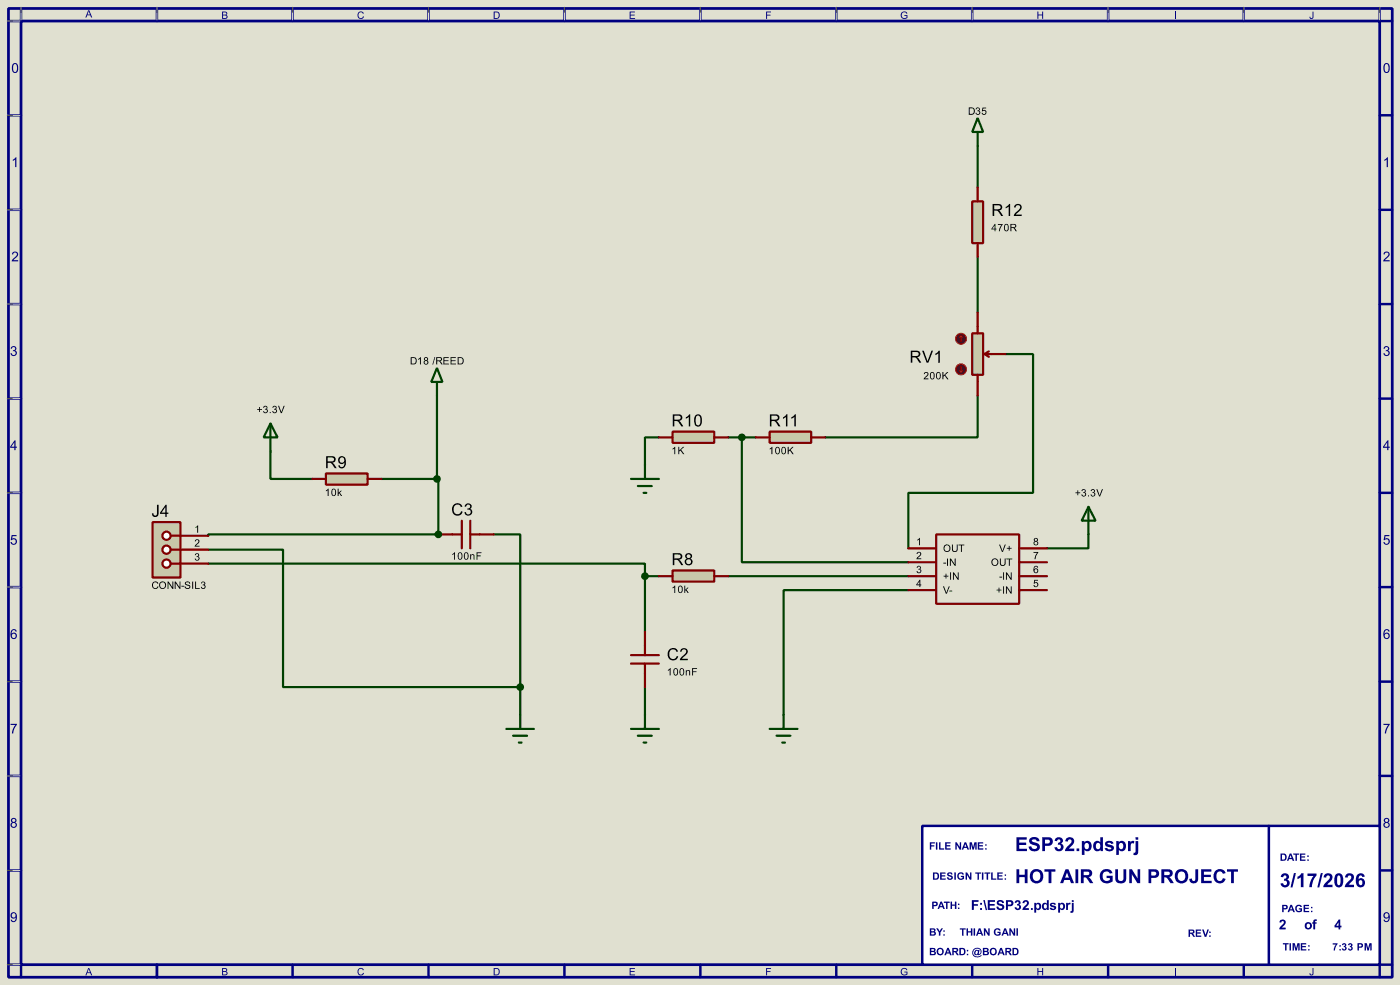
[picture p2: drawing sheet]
<svg xmlns="http://www.w3.org/2000/svg" width="256mm" height="180mm" viewBox="0 0 256 180" stroke-linecap="round" stroke-linejoin="round" font-family="sans-serif">
<path d="M0 0h256.5v180.3h-256.5z" fill="#e0e0d0"/>
<path d="M1.6 1.6h253.5v177.3h-253.5zM3.9 3.9h248.9v172.7h-248.9z" fill="none" stroke="#000080" stroke-width=".5"/>
<g fill="none" stroke="#000080" stroke-width=".45">
<path d="M3.9 1.6v2.3h-2.3M28.8 1.6v2.3M53.6 1.6v2.3M78.5 1.6v2.3M103.4 1.6v2.3M128.3 1.6v2.3M153.2 1.6v2.3M178.1 1.6v2.3M203 1.6v2.3M227.9 1.6v2.3M252.8 1.6v2.3h2.3M1.6 21.1h2.3"/>
<path d="M1.6 38.4h2.3M252.8 21.1h2.3M252.8 38.4h2.3M1.6 55.7h2.3M252.8 55.7h2.3M1.6 73h2.3M252.8 73h2.3M1.6 90.2h2.3M252.8 90.2h2.3M1.6 107.5h2.3M252.8 107.5h2.3M1.6 124.8h2.3"/>
<path d="M252.8 124.8h2.3M1.6 142h2.3M1.6 159.3h2.3M252.8 142h2.3M252.8 159.3h2.3M1.6 176.6h2.3v2.3M28.8 176.6v2.3M53.6 176.6v2.3M78.5 176.6v2.3M103.4 176.6v2.3M128.3 176.6v2.3M153.2 176.6v2.3"/>
<path d="M178.1 176.6v2.3M203 176.6v2.3M227.9 176.6v2.3M255.1 176.6h-2.3v2.3"/>
</g>
<g fill="#000080">
<path d="M16.2 1.9h.1l.6 1.3h-.2l-.2-.4h-.5l-.2 .4h-.2zM16.2 2l-.2 .7h.5z" fill-rule="evenodd"/>
<path d="M40.7 2.1h.5a.34 .34 0 0 1 .4 .2 .34 .34 0 0 1-.2 .4 .38 .38 0 0 1 .3 .5 .38 .38 0 0 1-.5 .3h-.5zM40.9 2.3v.4h.3a.22 .22 0 0 0 .3-.2 .22 .22 0 0 0-.4-.2zM40.9 2.8v.5l.6-.1a.25 .25 0 0 0-.1-.3 .25 .25 0 0 0-.2-.1z" fill-rule="evenodd"/>
<path d="M65.7 2.3l.6-.2 .3 .4h-.1a.47 .47 0 0 0-.7-.1 .47 .47 0 0 0-.1 .7 .4 .4 0 0 0 .4 .2 .4 .4 0 0 0 .4-.3h.2a.66 .66 0 0 1-1 .3 .66 .66 0 0 1 0-1z" fill-rule="evenodd"/>
<path d="M90.4 2.1h.5a.67 .67 0 0 1 .7 .7 .67 .67 0 0 1-.7 .7h-.5zM90.6 2.3v1a.55 .55 0 0 0 .8-.5 .55 .55 0 0 0-.8-.5z" fill-rule="evenodd"/>
<path d="M115.3 2.1h1v.2h-.8v.4h.8v.1h-.8v.5h.8v.2h-1z" fill-rule="evenodd"/>
<path d="M140.3 2.1h.9v.2h-.7v.4h.6v.1h-.6v.7h-.2z" fill-rule="evenodd"/>
<path d="M165.2 2.3a.62 .62 0 0 1 1 .2h-.1a.52 .52 0 0 0-.8-.1 .52 .52 0 0 0-.1 .7 .52 .52 0 0 0 .7 .2l.2-.1v-.3h-.4v-.1h.5v.5a.72 .72 0 0 1-1 0 .72 .72 0 0 1 0-1z" fill-rule="evenodd"/>
<path d="M190 2.1h.2v.6h.7v-.6h.2v1.4h-.2v-.7h-.7v.7h-.2z" fill-rule="evenodd"/>
<path d="M215.3 2.1h.2v1.4h-.2z" fill-rule="evenodd"/>
<path d="M240.4 2.1h.2v.9a.37 .37 0 0 1-.3 .5 .37 .37 0 0 1-.4-.4h.1l.1 .1a.2 .2 0 0 0 .2 .1 .2 .2 0 0 0 .1-.3z" fill-rule="evenodd"/>
</g>
<path d="M28.8 176.6v2.3" fill="none" stroke="#000080" stroke-width=".45"/>
<g fill="#000080">
<path d="M16.2 177.2h.1l.6 1.3h-.2l-.2-.4h-.5l-.2 .4h-.2zM16.2 177.3l-.2 .7h.5z" fill-rule="evenodd"/>
<path d="M40.7 177.2h.5a.34 .34 0 0 1 .4 .2 .34 .34 0 0 1-.2 .4 .38 .38 0 0 1 .3 .5 .38 .38 0 0 1-.5 .2h-.5zM40.9 177.3v.4h.3a.22 .22 0 0 0 .3-.2 .22 .22 0 0 0-.4-.2zM40.9 177.9v.4l.6-.1a.25 .25 0 0 0-.1-.3 .25 .25 0 0 0-.2 0z" fill-rule="evenodd"/>
<path d="M65.7 177.3l.6-.1 .3 .3-.1 .1a.47 .47 0 0 0-.7-.2 .47 .47 0 0 0-.1 .7 .4 .4 0 0 0 .4 .3 .4 .4 0 0 0 .4-.4l.2 .1a.66 .66 0 0 1-1 .3 .66 .66 0 0 1 0-1.1z" fill-rule="evenodd"/>
<path d="M90.4 177.2h.5a.67 .67 0 0 1 .7 .6 .67 .67 0 0 1-.7 .7h-.5zM90.6 177.3v1a.55 .55 0 0 0 .8-.5 .55 .55 0 0 0-.8-.5z" fill-rule="evenodd"/>
<path d="M115.3 177.2h1v.1h-.8v.4h.8v.2h-.8v.4h.8v.2h-1z" fill-rule="evenodd"/>
<path d="M140.3 177.2h.9v.1h-.7v.4h.6v.2h-.6v.6h-.2z" fill-rule="evenodd"/>
<path d="M165.2 177.3a.62 .62 0 0 1 1 .2l-.1 .1a.52 .52 0 0 0-.8-.2 .52 .52 0 0 0-.1 .8 .52 .52 0 0 0 .7 .1l.2-.1v-.2h-.4v-.2h.5v.5a.72 .72 0 0 1-1 .1 .72 .72 0 0 1 0-1.1z" fill-rule="evenodd"/>
<path d="M190 177.2h.2v.5h.7v-.5h.2v1.3h-.2v-.6h-.7v.6h-.2z" fill-rule="evenodd"/>
<path d="M215.3 177.2h.2v1.3h-.2z" fill-rule="evenodd"/>
<path d="M240.4 177.2h.2v.9a.37 .37 0 0 1-.3 .4 .37 .37 0 0 1-.4-.4h.1l.1 .1a.2 .2 0 0 0 .2 .2 .2 .2 0 0 0 .1-.3z" fill-rule="evenodd"/>
<path d="M2.4 11.6a.64 .64 0 0 1 .8 .1 .64 .64 0 0 1 .1 .8 .61 .61 0 0 1-.2 .8 .61 .61 0 0 1-.8-.3l-.1-.9zM2.5 11.8a1 1 0 0 0 .3 1.4 .93 .93 0 0 0 0-1.5z" fill-rule="evenodd"/>
<path d="M2.3 29.2l.7-.4v1.8h-.2v-1.4l-.5 .2z" fill-rule="evenodd"/>
<path d="M2.4 46.2a.59 .59 0 0 1 .9 .1 .59 .59 0 0 1-.4 .9l-.4 .4h.8v.2h-1.2l.2-.4a1.08 1.08 0 0 0 .7-1.1l-.4-.1-.2 .4h-.2z" fill-rule="evenodd"/>
<path d="M2.1 63.5a.48 .48 0 0 1 .8-.1 .48 .48 0 0 1-.1 .8 .56 .56 0 0 1 0 .9 .56 .56 0 0 1-.9-.4l.2-.1a.36 .36 0 0 0 .5 .4 .36 .36 0 0 0 .3-.5 .36 .36 0 0 0-.5-.2v-.2a.31 .31 0 0 0 .4-.3 .31 .31 0 0 0-.3-.3 .31 .31 0 0 0-.3 .3h-.3z" fill-rule="evenodd"/>
<path d="M2.7 80.6h.1v1.2h.3v.2h-.3v.4h-.2v-.4h-.7v-.2zM2.6 80.9l-.5 .9h.5z" fill-rule="evenodd"/>
<path d="M2.1 97.9h.9v.2h-.7l-.1 .5a.59 .59 0 0 1 .9 .3 .59 .59 0 0 1-.4 .8 .59 .59 0 0 1-.8-.5h.3a.39 .39 0 0 0 .5 .2 .39 .39 0 0 0 .1-.6 .39 .39 0 0 0-.6 0h-.2z" fill-rule="evenodd"/>
<path d="M2.1 115.3l.5-.2a.48 .48 0 0 1 .5 .5h-.3a.36 .36 0 0 0-.4-.3 .36 .36 0 0 0-.2 .5l-.1 .2a.57 .57 0 0 1 .9 .1 .57 .57 0 0 1-.2 .8 .57 .57 0 0 1-.8-.3l-.1-.8zM2.2 116.4a.39 .39 0 0 0 .7 0 .39 .39 0 0 0-.7 0z" fill-rule="evenodd"/>
<path d="M1.9 132.5h1.2l-.5 1-.2 .7h-.2l.1-.5 .5-1h-.9z" fill-rule="evenodd"/>
<path d="M2.1 149.8a.48 .48 0 0 1 .8 0 .48 .48 0 0 1-.1 .7 .53 .53 0 0 1 .1 .8 .53 .53 0 0 1-.8 0 .53 .53 0 0 1 .2-.8l-.3-.2zM2.2 150.1a.3 .3 0 0 0 .6 0 .3 .3 0 0 0-.6 0zM2.1 151a.4 .4 0 0 0 .8 0 .4 .4 0 0 0-.8 0z" fill-rule="evenodd"/>
<path d="M2.1 167.1a.64 .64 0 0 1 .8 0 .64 .64 0 0 1 .2 .7 .63 .63 0 0 1-.3 .9 .63 .63 0 0 1-.8-.4h.2a.4 .4 0 0 0 .5 .2 .4 .4 0 0 0 .2-.6 .56 .56 0 0 1-.9 0 .56 .56 0 0 1 .1-.8zM2.1 167.5a.4 .4 0 0 0 .8 0 .4 .4 0 0 0-.8 0z" fill-rule="evenodd"/>
<path d="M253.7 11.6a.64 .64 0 0 1 .7 .1 .64 .64 0 0 1 .2 .8 .61 .61 0 0 1-.3 .8 .61 .61 0 0 1-.8-.3v-.9zM253.8 11.8a1 1 0 0 0 .2 1.4 .93 .93 0 0 0 0-1.5z" fill-rule="evenodd"/>
<path d="M253.6 29.2l.7-.4v1.8h-.3v-1.4l-.4 .2z" fill-rule="evenodd"/>
<path d="M253.6 46.2a.59 .59 0 0 1 .9 .1 .59 .59 0 0 1-.3 .9l-.5 .4h.9v.2h-1.2l.2-.4a1.08 1.08 0 0 0 .7-1.1l-.4-.1-.2 .4h-.3z" fill-rule="evenodd"/>
<path d="M253.6 63.5a.48 .48 0 0 1 .8-.1 .48 .48 0 0 1-.1 .8 .56 .56 0 0 1 0 .9 .56 .56 0 0 1-.9-.4l.2-.1a.36 .36 0 0 0 .5 .4 .36 .36 0 0 0 .3-.5 .36 .36 0 0 0-.5-.2v-.2a.31 .31 0 0 0 .4-.3 .31 .31 0 0 0-.3-.3 .31 .31 0 0 0-.3 .3h-.3z" fill-rule="evenodd"/>
<path d="M254.2 80.6h.1v1.2h.3v.2h-.3v.4h-.2v-.4h-.7v-.2zM254.1 80.9l-.5 .9h.5z" fill-rule="evenodd"/>
<path d="M253.6 97.9h.9v.2h-.7l-.1 .5a.59 .59 0 0 1 .9 .3 .59 .59 0 0 1-.4 .8 .59 .59 0 0 1-.8-.5h.3a.39 .39 0 0 0 .5 .2 .39 .39 0 0 0 .1-.6 .39 .39 0 0 0-.6 0h-.2z" fill-rule="evenodd"/>
<path d="M253.6 115.3l.5-.2a.48 .48 0 0 1 .5 .5h-.3a.36 .36 0 0 0-.4-.3 .36 .36 0 0 0-.2 .5l-.1 .2a.57 .57 0 0 1 .9 .1 .57 .57 0 0 1-.2 .8 .57 .57 0 0 1-.8-.3l-.1-.8zM253.7 116.4a.39 .39 0 0 0 .7 0 .39 .39 0 0 0-.7 0z" fill-rule="evenodd"/>
<path d="M253.4 132.5h1.2l-.5 1-.2 .7h-.2l.1-.5 .5-1h-.9z" fill-rule="evenodd"/>
<path d="M253.6 149.8a.48 .48 0 0 1 .8 0 .48 .48 0 0 1-.1 .7 .53 .53 0 0 1 .1 .8 .53 .53 0 0 1-.8 0 .53 .53 0 0 1 .2-.8l-.3-.2zM253.7 150.1a.3 .3 0 0 0 .6 0 .3 .3 0 0 0-.6 0zM253.6 151a.4 .4 0 0 0 .8 0 .4 .4 0 0 0-.8 0z" fill-rule="evenodd"/>
<path d="M253.6 167.1a.64 .64 0 0 1 .8 0 .64 .64 0 0 1 .2 .7 .63 .63 0 0 1-.3 .9 .63 .63 0 0 1-.8-.4h.2a.4 .4 0 0 0 .5 .2 .4 .4 0 0 0 .2-.6 .56 .56 0 0 1-.9 0 .56 .56 0 0 1 .1-.8zM253.6 167.5a.4 .4 0 0 0 .8 0 .4 .4 0 0 0-.8 0z" fill-rule="evenodd"/>
</g>
<g fill="none" stroke="#e0e0d0" stroke-width=".18">
<path d="M1.3 3.9h2.3M3.9 1.3v2.3M28.8 1.3v2.3M53.6 1.3v2.3M78.5 1.3v2.3M103.4 1.3v2.3M128.3 1.3v2.3M153.2 1.3v2.3M178.1 1.3v2.3M203 1.3v2.3M227.9 1.3v2.3M252.8 1.3v2.3"/>
<path d="M1.3 21.1h2.3M1.3 38.4h2.3M1.3 55.7h2.3M1.3 73h2.3M1.3 90.2h2.3M1.3 107.5h2.3M1.3 124.8h2.3M1.3 142h2.3M1.3 159.3h2.3M1.3 176.6h2.3"/>
</g>
<g fill="#000">
<path d="M1.3 3.8l1.1 .1zM3.8 1.3l.1 1.1zM28.7 1.3l.1 1.1zM53.6 1.3v1.1zM78.5 1.3v1.1zM103.4 1.3v1.1zM128.3 1.3v1.1zM153.2 1.3v1.1zM178.1 1.3v1.1zM203 1.3v1.1zM227.8 1.3l.1 1.1zM252.7 1.3l.1 1.1z"/>
<path d="M1.3 21.1h1.1zM1.3 38.4h1.1zM1.3 55.6l1.1 .1zM1.3 72.9l1.1 .1zM1.3 90.2h1.1zM1.3 107.4l1.1 .1zM1.3 124.7l1.1 .1zM1.3 142h1.1zM1.3 159.3h1.1zM1.3 176.5l1.1 .1z"/>
</g>
<path d="M169 151.2h83.8v25.4h-83.8z" fill="#fff" stroke="#000080" stroke-width=".45"/>
<g fill="#000080">
<path d="M170.3 154.2h1v.2h-.7v.3h.6v.2h-.6v.6h-.3zM171.4 154.2h.3v1.3h-.3zM172 154.2h.3v1.1h.7v.2h-1zM173.1 154.2h1v.2h-.7v.3h.7v.2h-.7v.4h.8v.2h-1.1zM175 154.2h.3l.5 .8v-.8h.3v1.3h-.3l-.5-.9v.9h-.3zM176.7 154.2h.3l.5 1.3h-.3l-.1-.3h-.5l-.1 .3h-.3zM176.8 154.5l-.1 .5h.3zM177.6 154.2h.4l.3 .9 .2-.9h.4v1.3h-.2v-1.1l-.3 1.1h-.3l-.2-1.1v1.1h-.3zM179.1 154.2h1v.2h-.7v.3h.7v.2h-.7v.4h.7v.2h-1zM180.5 154.5h.2v.3h-.2zM180.5 155.2h.2v.3h-.2z" fill-rule="evenodd"/>
<path d="M170.3 169.9h.6a.36 .36 0 0 1 .4 .2 .36 .36 0 0 1-.1 .4 .41 .41 0 0 1 .2 .6 .41 .41 0 0 1-.6 .1h-.5zM170.6 170.1v.3h.3a.16 .16 0 0 0 .2-.1 .16 .16 0 0 0-.2-.2zM170.6 170.7v.3h.5a.18 .18 0 0 0 .1-.2 .18 .18 0 0 0-.2-.1zM171.5 169.9h.3l.3 .5 .3-.5h.4l-.5 .8v.5h-.3v-.5zM172.8 170.3h.3v.2h-.3zM172.8 171h.3v.2h-.3z" fill-rule="evenodd"/>
<path d="M234.6 156.2h.5a.67 .67 0 0 1 .6 .7 .67 .67 0 0 1-.6 .6h-.5zM234.9 156.4v.9a.46 .46 0 0 0 .5-.4 .46 .46 0 0 0-.5-.5zM236.3 156.2h.3l.5 1.3h-.3l-.1-.3h-.5l-.2 .3h-.2zM236.4 156.5l-.2 .5h.4zM236.9 156.2h1.1v.2h-.4v1.1h-.3v-1.1h-.4zM238.1 156.2h1v.2h-.7v.3h.7v.2h-.7v.4h.8v.2h-1.1zM239.5 156.6h.3v.2h-.3zM239.5 157.3h.3v.2h-.3z" fill-rule="evenodd"/>
<path d="M234.9 165.6h.4a.44 .44 0 0 1 .6 .4 .44 .44 0 0 1-.6 .4h-.1v.5h-.3zM235.2 165.8v.4a.29 .29 0 0 0 .3 0 .29 .29 0 0 0 .1-.2zM236.4 165.6h.3l.5 1.3h-.3l-.1-.3h-.5l-.1 .3h-.3zM236.5 165.9l-.1 .5h.3zM237.5 165.8l.3-.2h.4l.3 .4h-.3a.4 .4 0 0 0-.5-.1 .4 .4 0 0 0-.1 .6 .34 .34 0 0 0 .3 .2 .34 .34 0 0 0 .3-.3h-.3v-.2h.6v.6a.73 .73 0 0 1-1 0 .73 .73 0 0 1 0-1zM238.8 165.6h1v.2h-.7v.3h.7v.2h-.7v.4h.7v.2h-1zM240.2 166h.2v.2h-.2zM240.2 166.7h.2v.2h-.2z" fill-rule="evenodd"/>
<path d="M186.2 153.2h1.9v.5h-1.4v.5h1.3v.4h-1.3v.7h1.4v.5h-1.9zM188.8 153.4a1.03 1.03 0 0 1 1.6 .6h-.5a.41 .41 0 0 0-.4-.5 .41 .41 0 0 0-.4 .5l.1 .1a1.33 1.33 0 0 1 1.3 .9 1.05 1.05 0 0 1-1.1 .8 1.05 1.05 0 0 1-1-.9h.5a.5 .5 0 0 0 .5 .5 .5 .5 0 0 0 .5-.5v-.1a1.46 1.46 0 0 1-1.4-.9zM190.9 153.2h.8a.84 .84 0 0 1 1.2 .8 .84 .84 0 0 1-1.1 .8h-.4v1h-.5zM191.4 153.7v.7h.6a.36 .36 0 0 0 .3-.4 .36 .36 0 0 0-.4-.3zM193.5 153.4a.69 .69 0 0 1 1 0 .69 .69 0 0 1-.1 1 .78 .78 0 0 1 .2 1.2 .78 .78 0 0 1-1.2 0l-.2-.5 .4-.1a.39 .39 0 0 0 .5 .3 .39 .39 0 0 0 .2-.5 .39 .39 0 0 0-.5-.2v-.4a.32 .32 0 0 0 .5-.2 .32 .32 0 0 0-.3-.4 .32 .32 0 0 0-.4 .4l-.4-.1zM195.4 153.4a.84 .84 0 0 1 1.3 .1 .84 .84 0 0 1-.3 1.3l-.6 .5h1v.5h-1.7a2.71 2.71 0 0 1 1.1-1.5 .36 .36 0 0 0-.1-.7 .36 .36 0 0 0-.5 .4h-.5zM197.2 155.3h.5v.5h-.5zM198.2 153.9h.4v.3a.76 .76 0 0 1 1-.2 .76 .76 0 0 1 .4 .8 .76 .76 0 0 1-.4 .9 .76 .76 0 0 1-.9-.2v1h-.5zM198.8 154.4a.53 .53 0 0 0-.1 .7 .53 .53 0 0 0 .7 .2 .53 .53 0 0 0 .1-.7 .53 .53 0 0 0-.7-.2zM200.5 154.1l.5-.2 .6 .2v-.9h.5v2.6h-.5v-.3a.76 .76 0 0 1-.9 .2 .76 .76 0 0 1-.4-.9zM200.9 154.4a.53 .53 0 0 0-.1 .7 .53 .53 0 0 0 .6 .2 .53 .53 0 0 0 .2-.7 .53 .53 0 0 0-.7-.2zM202.6 154a.94 .94 0 0 1 1.4 .4l-.4 .1a.31 .31 0 0 0-.4-.3 .31 .31 0 0 0-.3 .3 1.28 1.28 0 0 1 1.2 .7 .92 .92 0 0 1-.9 .6 .92 .92 0 0 1-.8-.6h.4a.35 .35 0 0 0 .4 .3 .35 .35 0 0 0 .4-.3 1 1 0 0 1-1.2-.9zM204.5 153.9h.4v.3a.76 .76 0 0 1 1-.2 .76 .76 0 0 1 .4 .8 .76 .76 0 0 1-.4 .9 .76 .76 0 0 1-.9-.2v1h-.5zM205.1 154.4a.53 .53 0 0 0-.1 .7 .53 .53 0 0 0 .7 .2 .53 .53 0 0 0 .1-.7 .53 .53 0 0 0-.7-.2zM206.6 153.9h.5v.3l.3-.3 .4 .1-.1 .4a.39 .39 0 0 0-.5 0 .39 .39 0 0 0-.1 .5v.9h-.5zM208 153.2h.5v.5h-.5zM208 153.9h.5v1.8a.62 .62 0 0 1-.2 .7 .62 .62 0 0 1-.7 .1l.1-.5 .3-.1z" fill-rule="evenodd"/>
<path d="M234.9 160a.69 .69 0 0 1 1 0 .69 .69 0 0 1-.1 1 .78 .78 0 0 1 .3 1.2 .78 .78 0 0 1-1.3 0l-.2-.5 .5-.1a.39 .39 0 0 0 .5 .3 .39 .39 0 0 0 .2-.5 .39 .39 0 0 0-.6-.2l.1-.4a.32 .32 0 0 0 .4-.2 .32 .32 0 0 0-.3-.4 .32 .32 0 0 0-.3 .4l-.5-.1zM237 159.8h.4l-.6 2.6h-.4zM237.7 160.5l.4-.3 .3-.4h.4v2.6h-.5v-1.9l-.6 .4zM239.5 159.9h1.7v.3a3.4 3.4 0 0 0-.9 2.2h-.4a3.6 3.6 0 0 1 .7-2.1h-1.1zM242 159.8h.3l-.6 2.6h-.4zM242.7 160a.84 .84 0 0 1 1.3 .1 .84 .84 0 0 1-.3 1.3l-.6 .5h1v.5h-1.7a2.71 2.71 0 0 1 1.1-1.5 .36 .36 0 0 0-.1-.7 .36 .36 0 0 0-.5 .4h-.4zM244.7 160.1a.81 .81 0 0 1 .9-.2 .81 .81 0 0 1 .5 .9v.3a.92 .92 0 0 1-.2 1 .92 .92 0 0 1-1.1 .2 1.96 1.96 0 0 1-.1-2.2zM245.1 160.3l-.1 .3a1.22 1.22 0 0 0 .3 1.4 1.28 1.28 0 0 0 .2-1.5l-.2-.3zM246.7 160a.84 .84 0 0 1 1.2 .1 .84 .84 0 0 1-.3 1.3l-.5 .5h.9v.5h-1.7a2.71 2.71 0 0 1 1.2-1.5 .36 .36 0 0 0-.1-.7 .36 .36 0 0 0-.5 .4h-.5zM248.6 160.1a.77 .77 0 0 1 .8-.3 .77 .77 0 0 1 .6 .6l-.5 .1-.1-.3-.3 .1-.2 .6a.81 .81 0 0 1 1.2 .5 .81 .81 0 0 1-.9 1 1.39 1.39 0 0 1-.7-2.1zM249 161.2a.43 .43 0 0 0-.1 .6 .43 .43 0 0 0 .6 .1 .43 .43 0 0 0 .1-.6 .43 .43 0 0 0-.6-.1z" fill-rule="evenodd"/>
<path d="M175.8 169.9h1.1v.2h-.4v1.1h-.3v-1.1h-.4zM177.1 169.9h.2v.5h.6v-.5h.2v1.3h-.2v-.5h-.6v.5h-.2zM178.4 169.9h.2v1.3h-.2zM179.3 169.9h.3l.5 1.3h-.3l-.1-.3h-.5l-.1 .3h-.3zM179.5 170.2l-.2 .5h.3zM180.2 169.9h.3l.5 .9v-.9h.3v1.3h-.3l-.5-.8v.8h-.3zM182.3 170.1l.2-.2h.4l.4 .4h-.3a.4 .4 0 0 0-.6-.1 .4 .4 0 0 0 0 .6 .34 .34 0 0 0 .3 .2 .34 .34 0 0 0 .3-.3h-.3v-.2h.6v.6a.73 .73 0 0 1-1 0 .73 .73 0 0 1 0-1zM184 169.9h.3l.5 1.3h-.3l-.1-.3h-.5l-.2 .3h-.2zM184.1 170.2l-.2 .5h.4zM184.9 169.9h.3l.5 .9v-.9h.3v1.3h-.3l-.5-.8v.8h-.3zM186.2 169.9h.3v1.3h-.3z" fill-rule="evenodd"/>
<path d="M178 164.7h1.3v.3h-.9v.5h.7v.3h-.7v.7h-.4zM179.6 165.2h.3v.4h-.3zM179.6 166.2h.3v.3h-.3zM180.1 164.7h.3l.4 1.9h-.2zM180.9 164.7h1.4v.3h-1v.4h.9v.3h-.9v.5h1v.3h-1.4zM182.8 164.9a.73 .73 0 0 1 1.1 .4h-.3a.29 .29 0 0 0-.3-.3 .29 .29 0 0 0-.3 .3 .93 .93 0 0 1 1 .7 .75 .75 0 0 1-.8 .6 .75 .75 0 0 1-.7-.6l.4-.1a.34 .34 0 0 0 .3 .4 .34 .34 0 0 0 .3-.4 .7 .7 0 0 1-.7-.3 .7 .7 0 0 1 0-.7zM184.3 164.7h.6a.59 .59 0 0 1 .8 .6 .59 .59 0 0 1-.8 .6h-.3v.6h-.3zM184.6 165v.6a.38 .38 0 0 0 .5 0 .38 .38 0 0 0 .2-.4l-.2-.1zM186.1 164.9a.48 .48 0 0 1 .7 0 .48 .48 0 0 1-.1 .7 .56 .56 0 0 1 0 .9 .56 .56 0 0 1-.8-.4l.3-.1a.27 .27 0 0 0 .4 .2 .27 .27 0 0 0 .1-.4 .27 .27 0 0 0-.4-.1v-.3a.22 .22 0 0 0 .3-.2 .22 .22 0 0 0-.3-.1l-.1 .2-.3-.1zM187.5 164.9a.61 .61 0 0 1 1 .1 .61 .61 0 0 1-.4 .9l-.3 .3h.7v.3h-1.2l.2-.4 .5-.5a.27 .27 0 0 0 .2-.4 .27 .27 0 0 0-.5 0v.1h-.4zM188.9 166.2h.3v.3h-.3zM189.5 165.2h.3v.2a.6 .6 0 0 1 .8 0 .6 .6 0 0 1 .1 .8 .49 .49 0 0 1-.9 .2v.6h-.3zM189.9 165.6l-.1 .5 .2 .2a.36 .36 0 0 0 .4-.4 .36 .36 0 0 0-.5-.3zM191 165.4l.4-.2 .4 .2v-.7h.3v1.8h-.3v-.2a.57 .57 0 0 1-.8 .1 .57 .57 0 0 1-.1-.7zM191.3 165.6a.37 .37 0 0 0-.1 .5 .37 .37 0 0 0 .5 .1v-.6l-.2-.1zM192.5 165.3l.6-.1 .3 .4-.3-.1a.22 .22 0 0 0-.2-.1 .22 .22 0 0 0-.2 .2l.5 .2a.48 .48 0 0 1 .1 .7 .48 .48 0 0 1-.7 0l-.3-.3 .3-.1a.25 .25 0 0 0 .3 .2 .25 .25 0 0 0 .2-.2 .67 .67 0 0 1-.7-.6zM193.8 165.2h.4v.2a.6 .6 0 0 1 .8 0 .6 .6 0 0 1 0 .8 .49 .49 0 0 1-.8 .2v.6h-.4zM194.3 165.6l-.1 .5 .2 .2a.36 .36 0 0 0 .4-.4 .36 .36 0 0 0-.5-.3zM195.3 165.2h.3v.2l.2-.2 .3 .1-.1 .3h-.3l-.1 .9h-.3zM196.3 164.7h.4v.4h-.4zM196.3 165.2h.4v1.3a.44 .44 0 0 1-.1 .5 .44 .44 0 0 1-.5 0v-.3h.2z" fill-rule="evenodd"/>
<path d="M170.8 165h.4a.44 .44 0 0 1 .6 .4 .44 .44 0 0 1-.6 .4h-.2v.6h-.2zM171 165.2v.4a.29 .29 0 0 0 .4 .1 .29 .29 0 0 0 .1-.3zM172.3 165h.3l.5 1.4h-.3l-.1-.3h-.5l-.2 .3h-.2zM172.4 165.3l-.2 .5h.4zM172.9 165h1.1v.2h-.4v1.2h-.3v-1.2h-.4zM174.1 165h.3v.5h.5v-.5h.3v1.4h-.3v-.6h-.5v.6h-.3zM175.5 165.4h.2v.2h-.2zM175.5 166.1h.2v.3h-.2z" fill-rule="evenodd"/>
<path d="M234.6 168.4a.61 .61 0 0 1 .9 .2 .61 .61 0 0 1-.4 .9l-.2 .3h.6v.3h-1.2l.2-.5 .5-.5a.27 .27 0 0 0 .2-.4 .27 .27 0 0 0-.5 0v.1h-.3z" fill-rule="evenodd"/>
<path d="M239 169.4a.7 .7 0 0 1 1.4 0 .7 .7 0 0 1-1.4 0zM239.4 169.5a.36 .36 0 0 0 .7 0 .36 .36 0 0 0-.7 0zM240.7 168.4l.6-.1-.1 .2-.3 .1v.2h.3v.3h-.3v1h-.3v-1h-.2v-.3h.2z" fill-rule="evenodd"/>
<path d="M245.2 168.3h.3v1.1h.3v.3h-.3v.4h-.3v-.4h-.7v-.3zM245.2 168.8l-.4 .6h.4z" fill-rule="evenodd"/>
<path d="M217.7 170.1h.6a.39 .39 0 0 1 .5 .3 .39 .39 0 0 1-.3 .5l.4 .6h-.3l-.3-.5-.2-.1-.1 .6h-.3zM218 170.3v.4l.5-.1v-.2zM219 170.1h1v.2h-.7v.3h.7v.3h-.7v.3h.8v.3h-1.1zM220.2 170.1h.3l.3 1 .4-1h.3l-.5 1.4h-.3zM221.5 170.5h.3v.2h-.3zM221.5 171.2h.3v.3h-.3z" fill-rule="evenodd"/>
<path d="M235 172.6h1.1v.2h-.4v1.2h-.3v-1.2h-.4zM236.2 172.6h.3v1.4h-.3zM236.8 172.6h.4l.2 .9 .3-.9h.4v1.4h-.3v-1.1l-.2 1.1h-.3l-.3-1.1v1.1h-.2zM238.3 172.6h1v.2h-.7v.3h.6v.3h-.6v.3h.7v.3h-1zM239.6 173h.3v.2h-.3zM239.6 173.7h.3v.3h-.3z" fill-rule="evenodd"/>
<path d="M244.1 172.6h.9l-.4 1.4h-.3v-.2l.4-.9h-.6zM245.4 173h.2v.2h-.2zM245.4 173.7h.2v.3h-.2zM246 172.7a.36 .36 0 0 1 .5 0 .36 .36 0 0 1-.1 .5 .42 .42 0 0 1 0 .8 .42 .42 0 0 1-.6-.4h.3a.2 .2 0 0 0 .2 .1 .2 .2 0 0 0 .1-.3 .2 .2 0 0 0-.3-.1l.1-.2a.17 .17 0 0 0 .2-.1 .17 .17 0 0 0-.2-.2 .17 .17 0 0 0-.1 .2h-.3zM247.1 172.7a.36 .36 0 0 1 .5 0 .36 .36 0 0 1 0 .5 .42 .42 0 0 1 0 .8 .42 .42 0 0 1-.7-.4h.3a.2 .2 0 0 0 .2 .1 .2 .2 0 0 0 .2-.3 .2 .2 0 0 0-.3-.1v-.2a.17 .17 0 0 0 .2-.1 .17 .17 0 0 0-.1-.2 .17 .17 0 0 0-.2 .2h-.3zM248.7 172.6h.4a.44 .44 0 0 1 .6 .4 .44 .44 0 0 1-.6 .4h-.2v.6h-.2zM248.9 172.8v.4a.29 .29 0 0 0 .4 .1 .29 .29 0 0 0 .1-.3zM250 172.6h.4l.2 .9 .3-.9h.4v1.4h-.3v-1.1l-.2 1.1h-.3l-.3-1.1v1.1h-.2z" fill-rule="evenodd"/>
<path d="M170.9 159.7h.5a.67 .67 0 0 1 .6 .6 .67 .67 0 0 1-.6 .7h-.5zM171.2 159.9v.9a.46 .46 0 0 0 .6-.5 .46 .46 0 0 0-.6-.4zM172.2 159.7h1v.2h-.7v.3h.7v.2h-.7v.4h.7v.2h-1zM173.6 159.7l.4-.1a.43 .43 0 0 1 .5 .4l-.3 .1a.22 .22 0 0 0-.2-.3 .22 .22 0 0 0-.2 .3 .65 .65 0 0 1 .7 .6 .57 .57 0 0 1-.6 .3 .57 .57 0 0 1-.4-.4l.2-.1a.25 .25 0 0 0 .3 .3 .25 .25 0 0 0 .2-.3 .51 .51 0 0 1-.5-.2 .51 .51 0 0 1-.1-.6zM174.8 159.7h.3v1.3h-.3zM175.5 159.8l.3-.1h.4l.4 .3-.3 .1a.4 .4 0 0 0-.6-.2 .4 .4 0 0 0 0 .6 .34 .34 0 0 0 .3 .3 .34 .34 0 0 0 .3-.3h-.3v-.2h.6v.5a.73 .73 0 0 1-1 .1 .73 .73 0 0 1-.1-1.1zM176.9 159.7h.3l.5 .9v-.9h.3v1.3h-.3l-.6-.9v.9h-.2zM178.7 159.7h1v.2h-.4v1.1h-.2v-1.1h-.4zM179.9 159.7h.2v1.3h-.2zM180.4 159.7h1v.2h-.4v1.1h-.3v-1.1h-.3zM181.6 159.7h.2v1.1h.7v.2h-.9zM182.7 159.7h1v.2h-.7v.3h.6v.2h-.6v.4h.7v.2h-1zM184 160h.3v.3h-.3zM184 160.7h.3v.3h-.3z" fill-rule="evenodd"/>
<path d="M186.2 159.1h.5v1h1v-1h.5v2.5h-.5v-1.1h-1v1.1h-.5zM189 159.4a1.27 1.27 0 0 1 1.8 .1 1.27 1.27 0 0 1-.1 1.8 1.27 1.27 0 0 1-1.9-.2 1.58 1.58 0 0 1 .2-1.7zM189.4 159.7a.85 .85 0 0 0-.2 1.1 .85 .85 0 0 0 1.1 .3 .86 .86 0 0 0 .3-1.1 .86 .86 0 0 0-1.1-.4zM191.3 159.1h2.1v.4h-.8v2.1h-.5v-2.1h-.8zM195.2 159.1h.5l1.1 2.5h-.6l-.2-.5h-1l-.2 .5h-.6zM195.5 159.7l-.4 .9h.7zM197 159.1h.5v2.5h-.5zM198 159.1h1.1a.73 .73 0 0 1 1 .5 .73 .73 0 0 1-.7 .9l.9 1.1h-.6l-.4-.5a.68 .68 0 0 0-.8-.5v1h-.5zM198.5 159.5v.7h.4a.39 .39 0 0 0 .5-.1 .39 .39 0 0 0 0-.5zM201.8 159.5a1.23 1.23 0 0 1 2 .3l-.5 .1a.73 .73 0 0 0-1-.3 .73 .73 0 0 0-.3 1 .76 .76 0 0 0 .5 .6 .76 .76 0 0 0 .8-.2v-.3h-.6v-.4h1.1v1a1.38 1.38 0 0 1-1.9 .1 1.38 1.38 0 0 1-.1-1.9zM204.3 159.1h.5v1.4a.54 .54 0 0 0 .5 .7 .54 .54 0 0 0 .5-.7v-1.4h.5v1.3a1.03 1.03 0 0 1-1 1.3 1.03 1.03 0 0 1-1-1.3zM206.9 159.1h.5l1 1.7v-1.7h.5v2.5h-.5l-1.1-1.6v1.6h-.4zM210.4 159.1h.8a.84 .84 0 0 1 1.1 .8 .84 .84 0 0 1-1.1 .8h-.3v.9h-.5zM210.9 159.5v.7h.5a.36 .36 0 0 0 .4-.4 .36 .36 0 0 0-.4-.3zM212.8 159.1h1a.73 .73 0 0 1 1 .5 .73 .73 0 0 1-.6 .9l.8 1.1h-.6l-.3-.5a.68 .68 0 0 0-.8-.5v1h-.5zM213.3 159.5v.7h.4a.39 .39 0 0 0 .5-.1 .39 .39 0 0 0 0-.5zM215.6 159.4a1.27 1.27 0 0 1 1.8 .1 1.27 1.27 0 0 1-.2 1.8 1.27 1.27 0 0 1-1.8-.2 1.58 1.58 0 0 1 .2-1.7zM215.9 159.7a.85 .85 0 0 0-.1 1.1 .85 .85 0 0 0 1 .3 .86 .86 0 0 0 .4-1.1 .86 .86 0 0 0-1.1-.4zM219 159.1h.5v1.6a.82 .82 0 0 1-.7 1 .82 .82 0 0 1-.9-.9h.5l.1 .4a.29 .29 0 0 0 .5-.2zM220 159.1h1.9v.4h-1.4v.6h1.3v.4h-1.3v.7h1.5v.4h-2zM222.6 159.4a1.11 1.11 0 0 1 1.9 .4l-.5 .1a.62 .62 0 0 0-.8-.4 .62 .62 0 0 0-.4 .8 .62 .62 0 0 0 .4 .9 .62 .62 0 0 0 .8-.5l.5 .2a1.16 1.16 0 0 1-1.5 .7 1.16 1.16 0 0 1-.7-1.5zM224.8 159.1h2v.4h-.8v2.1h-.5v-2.1h-.7z" fill-rule="evenodd"/>
<path d="M170.3 173.5h.6a.36 .36 0 0 1 .4 .1 .36 .36 0 0 1-.1 .5 .41 .41 0 0 1 .2 .6 .41 .41 0 0 1-.6 .1h-.5zM170.6 173.7v.3h.3a.16 .16 0 0 0 .2-.1 .16 .16 0 0 0-.2-.2zM170.6 174.2v.4h.5a.18 .18 0 0 0 .1-.2 .18 .18 0 0 0-.2-.2zM171.6 174.1a.7 .7 0 0 1 1.4 0 .7 .7 0 0 1-1.4 0zM172 173.8a.42 .42 0 0 0-.1 .7 .42 .42 0 0 0 .7-.2v-.2a.38 .38 0 0 0-.2-.4 .38 .38 0 0 0-.4 .1zM173.5 173.5h.3l.5 1.3h-.2l-.2-.3h-.5l-.1 .3h-.3zM173.7 173.8l-.2 .5h.3zM174.4 173.5h.6a.39 .39 0 0 1 .5 .3 .39 .39 0 0 1-.3 .4l.5 .6h-.4l-.3-.5h-.2l-.1 .5h-.3zM174.7 173.7v.3h.5v-.3zM175.8 173.5h.4a.67 .67 0 0 1 .7 .6 .67 .67 0 0 1-.6 .7h-.5zM176 173.7v.9a.46 .46 0 0 0 .6-.4 .46 .46 0 0 0-.6-.5zM177.1 173.8h.3v.3h-.3zM177.1 174.6h.3v.2h-.3zM178.3 173.8a.78 .78 0 0 1 1.2-.2 .78 .78 0 0 1 0 1.1l-.3 .1-.2-.1a.41 .41 0 0 1-.5-.1 .41 .41 0 0 1 .1-.6l.2-.1 .4 .1 .2-.1-.1 .7a.51 .51 0 0 0 .4-.6 .51 .51 0 0 0-.7-.4 .75 .75 0 0 0-.7 1.1 .75 .75 0 0 0 1.3 .2l.3-.1a.94 .94 0 0 1-1.4 .3 .94 .94 0 0 1-.2-1.3zM178.8 174.1a.29 .29 0 0 0-.2 .3 .29 .29 0 0 0 .4 .2 .27 .27 0 0 0 .2-.4 .27 .27 0 0 0-.4-.1zM180.1 173.5h.5a.36 .36 0 0 1 .5 .1 .36 .36 0 0 1-.2 .5 .41 .41 0 0 1 .2 .6 .41 .41 0 0 1-.6 .1h-.4zM180.3 173.7v.3h.3a.16 .16 0 0 0 .2-.1 .16 .16 0 0 0-.2-.2zM180.3 174.2v.4h.5a.18 .18 0 0 0 .1-.2 .18 .18 0 0 0-.2-.2zM181.3 174.1a.7 .7 0 0 1 1.4 0 .7 .7 0 0 1-1.4 0zM181.7 173.8a.42 .42 0 0 0 0 .7 .42 .42 0 0 0 .6-.2v-.2a.38 .38 0 0 0-.2-.4 .38 .38 0 0 0-.4 .1zM183.2 173.5h.3l.6 1.3h-.3l-.1-.3h-.6l-.1 .3h-.3zM183.4 173.8l-.2 .5h.4zM184.2 173.5h.5a.39 .39 0 0 1 .6 .3 .39 .39 0 0 1-.4 .4l.5 .6h-.4l-.3-.5h-.2l-.1 .5h-.2zM184.4 173.7v.3h.6l-.1-.3zM185.5 173.5h.5a.67 .67 0 0 1 .6 .6 .67 .67 0 0 1-.6 .7h-.5zM185.7 173.7v.9a.46 .46 0 0 0 .6-.4 .46 .46 0 0 0-.6-.5z" fill-rule="evenodd"/>
</g>
<path d="M232.5 151.2v25.4" fill="none" stroke="#000080" stroke-width=".45"/>
<g fill="none" stroke="#004000" stroke-width=".4">
<path d="M179.1 26.7v7.6M179.1 47v10.2M80.1 72.4v15.3h-10.2M179.1 72.4v7.7h-27.9M184.2 64.8h5.1v25.4h-22.9v10.2M49.6 82.6v5.1h7.6M80.3 97.8h-42.1v.3M90.5 97.8h4.8v28M120.7 80.1h-2.5v5M133.4 80.1h5.1M135.9 80.1v22.8h30.5M199.4 97.8v2.6h-7.6"/>
<path d="M38.2 103.2h80v2.3M38.2 100.6h13.7v25.2h43.4M118.2 105.5h2.5M118.2 105.5v10.1M133.4 105.5h33M166.4 108h-22.8v22.9M95.3 125.8v5.1M118.2 125.8v5.1"/>
</g>
<circle cx="80.3" cy="97.8" r=".2" fill="#004000"/>
<path d="M80.1 87.7h.2v10.1" fill="none" stroke="#004000" stroke-width=".4"/>
<path d="M171.5 97.8h15.2v12.7h-15.2zM166.4 100.4h5.1M166.4 102.9h5.1M166.4 105.5h5.1M166.4 108h5.1M186.7 100.4h5.1M186.7 102.9h5.1M186.7 105.5h5.1M186.7 108h5.1" fill="none" stroke="#800000" stroke-width=".4"/>
<g fill="#000">
<path d="M168 98.8l.5-.4v1.4h-.1v-1.1l-.4 .2z" fill-rule="evenodd"/>
<path d="M189.5 98.5a.36 .36 0 0 1 .5 0 .36 .36 0 0 1 0 .6 .4 .4 0 0 1 .1 .6 .4 .4 0 0 1-.6 0 .4 .4 0 0 1 .1-.6l-.2-.2zM189.5 98.8a.25 .25 0 0 0 .5 0 .25 .25 0 0 0-.5 0zM189.5 99.4a.27 .27 0 0 0 .5 0 .27 .27 0 0 0-.5 0z" fill-rule="evenodd"/>
<path d="M168.1 103.6a.36 .36 0 0 1 .5 0 .36 .36 0 0 1-.1 .6 .42 .42 0 0 1 0 .7 .42 .42 0 0 1-.6-.4h.2a.27 .27 0 0 0 .3 .3 .27 .27 0 0 0 .2-.4 .27 .27 0 0 0-.4-.1v-.2a.23 .23 0 0 0 .3-.2 .23 .23 0 0 0-.2-.2 .23 .23 0 0 0-.2 .2h-.2z" fill-rule="evenodd"/>
<path d="M168.5 106.1h.1v.9h.2v.1h-.2v.3h-.2v-.3h-.5zM168.4 106.4l-.4 .6h.4z" fill-rule="evenodd"/>
<path d="M168 101.1a.46 .46 0 0 1 .7 .2 .46 .46 0 0 1-.3 .6l-.3 .3h.7v.1h-.9l.1-.3a.7 .7 0 0 0 .5-.8h-.3l-.1 .2h-.2z" fill-rule="evenodd"/>
<path d="M172.8 103h.5v.2h-.5zM173.5 102.2h.2v1.4h-.2zM174 102.2h.2l.7 1.1v-1.1h.2v1.4h-.2l-.7-1.1v1.1h-.2z" fill-rule="evenodd"/>
<path d="M172.8 100.3a.7 .7 0 0 1 1.4 0 .7 .7 0 0 1-1.4 0zM173 100.3a.5 .5 0 0 0 1 0 .5 .5 0 0 0-1 0zM174.4 99.7h.2v.7a.35 .35 0 0 0 .2 .5 .35 .35 0 0 0 .4-.3l.1-.9h.1v.7a.53 .53 0 0 1-.5 .6 .53 .53 0 0 1-.5-.6zM175.6 99.7h1.1v.1h-.5v1.2h-.2v-1.2h-.4z" fill-rule="evenodd"/>
<path d="M173.2 105h.2v.4h.3v.1h-.3v.4h-.2v-.4h-.3v-.1h.3zM174 104.8h.2v1.3h-.2zM174.6 104.8h.2l.7 1v-1h.1v1.3h-.2l-.7-1v1h-.1z" fill-rule="evenodd"/>
<path d="M172.8 107.3h.1l.5 1.2 .4-1.2h.2l-.5 1.4h-.2zM173.9 108.1h.5v.2h-.5z" fill-rule="evenodd"/>
<path d="M181.6 102.9a.7 .7 0 0 1 1.4 0 .7 .7 0 0 1-1.4 0zM181.8 102.9a.5 .5 0 0 0 1 0 .5 .5 0 0 0-1 0zM183.2 102.2h.1v.8a.35 .35 0 0 0 .3 .4 .35 .35 0 0 0 .4-.2v-1h.2v.8a.53 .53 0 0 1-.5 .6 .53 .53 0 0 1-.5-.6zM184.4 102.2h1v.2h-.4v1.2h-.2v-1.2h-.4z" fill-rule="evenodd"/>
<path d="M182.9 107.6h.2v.3h.3v.2h-.3v.3h-.2v-.3h-.3v-.2h.3zM183.8 107.3h.1v1.4h-.1zM184.3 107.3h.2l.7 1.1v-1.1h.1v1.4h-.1l-.7-1.1v1.1h-.2z" fill-rule="evenodd"/>
<path d="M183.1 105.5h.5v.2h-.5zM183.8 104.8h.1v1.3h-.1zM184.3 104.8h.2l.7 1v-1h.1v1.3h-.1l-.7-1v1h-.2z" fill-rule="evenodd"/>
<path d="M183 99.7h.2l.4 1.2 .5-1.2h.2l-.6 1.3h-.2zM184.8 99.9h.2v.4h.3v.1h-.3v.4h-.2v-.4h-.4v-.1h.4z" fill-rule="evenodd"/>
<path d="M189.5 106.1h.7v.2h-.6l-.1 .3a.44 .44 0 0 1 .7 .2 .44 .44 0 0 1-.3 .6 .44 .44 0 0 1-.6-.3h.2a.28 .28 0 0 0 .4 .1 .28 .28 0 0 0 0-.5 .28 .28 0 0 0-.4 .1h-.1z" fill-rule="evenodd"/>
<path d="M189.3 101h.9l-.5 1.3h-.2l.1-.3 .4-.8h-.7z" fill-rule="evenodd"/>
<path d="M189.5 103.7l.4-.1 .3 .3h-.2a.27 .27 0 0 0-.3-.2 .27 .27 0 0 0-.2 .3v.2a.43 .43 0 0 1 .7 .2 .43 .43 0 0 1-.4 .6 .43 .43 0 0 1-.5-.5zM189.5 104.5a.3 .3 0 0 0 .6 0 .3 .3 0 0 0-.6 0z" fill-rule="evenodd"/>
</g>
<path d="M28 95.6h5.1v10.1h-5.1z" fill="#c8c8aa" stroke="#800000" stroke-width=".4"/>
<path d="M31.3 98.1h1.8" fill="none" stroke="#800000" stroke-width=".4"/>
<circle cx="30.5" cy="98.1" r=".75" fill="#feffff" stroke="#800000" stroke-width=".4"/>
<path d="M31.3 100.6h1.8" fill="none" stroke="#800000" stroke-width=".4"/>
<circle cx="30.5" cy="100.6" r=".75" fill="#feffff" stroke="#800000" stroke-width=".4"/>
<path d="M31.3 103.2h1.8" fill="none" stroke="#800000" stroke-width=".4"/>
<circle cx="30.5" cy="103.2" r=".75" fill="#feffff" stroke="#800000" stroke-width=".4"/>
<path d="M33.1 98.1h5.1M33.1 100.6h5.1M33.1 103.2h5.1" fill="none" stroke="#800000" stroke-width=".4"/>
<g fill="#000">
<path d="M28.8 92.4h.2v1.5a.61 .61 0 0 1-.5 .7 .61 .61 0 0 1-.7-.6l.3-.1v.2a.33 .33 0 0 0 .5 .2 .33 .33 0 0 0 .2-.4zM30.3 92.4h.2v1.4h.3v.3h-.3v.5h-.2v-.5h-1v-.3zM30.3 92.8l-.7 1h.7z" fill-rule="evenodd"/>
<path d="M35.8 96.5l.5-.4v1.4h-.2v-1.1l-.3 .2z" fill-rule="evenodd"/>
<path d="M35.8 98.8a.46 .46 0 0 1 .7 .2 .46 .46 0 0 1-.4 .6l-.2 .3h.6v.1h-.8l.1-.3a.7 .7 0 0 0 .5-.8h-.3l-.1 .2h-.2z" fill-rule="evenodd"/>
<path d="M28 106.6l.7-.2 .3 .4h-.2a.47 .47 0 0 0-.7-.1 .47 .47 0 0 0 0 .7 .4 .4 0 0 0 .4 .2 .4 .4 0 0 0 .3-.3h.2a.66 .66 0 0 1-1 .3 .66 .66 0 0 1 0-1zM29.1 107.1a.7 .7 0 0 1 1.4 0 .7 .7 0 0 1-1.4 0zM29.3 107.1a.5 .5 0 0 0 1 0 .5 .5 0 0 0-1 0zM30.7 106.4h.2l.7 1.1v-1.1h.2v1.4h-.2l-.7-1.1v1.1h-.2zM32 106.4h.2l.7 1.1v-1.1h.2v1.4h-.2l-.7-1.1v1.1h-.2zM33.2 107.2h.5v.2h-.5zM34 106.5a.53 .53 0 0 1 .8 .3h-.1a.29 .29 0 0 0-.4-.3 .29 .29 0 0 0-.2 .4 .69 .69 0 0 1 .8 .6 .56 .56 0 0 1-.6 .3 .56 .56 0 0 1-.5-.5h.2a.33 .33 0 0 0 .3 .4 .33 .33 0 0 0 .3-.4v-.1a.49 .49 0 0 1-.6-.1 .49 .49 0 0 1-.1-.5zM35.2 106.4h.2v1.4h-.2zM35.7 106.4h.2v1.2h.7v.2h-.9zM37 106.5a.36 .36 0 0 1 .5 0 .36 .36 0 0 1-.1 .5 .42 .42 0 0 1 0 .8 .42 .42 0 0 1-.6-.4h.2a.27 .27 0 0 0 .3 .2 .27 .27 0 0 0 .2-.3 .27 .27 0 0 0-.4-.2v-.1a.23 .23 0 0 0 .3-.2 .23 .23 0 0 0-.2-.3 .23 .23 0 0 0-.2 .3h-.2z" fill-rule="evenodd"/>
<path d="M35.8 101.3a.36 .36 0 0 1 .6 0 .36 .36 0 0 1-.1 .6 .42 .42 0 0 1 0 .7 .42 .42 0 0 1-.6-.4h.1a.27 .27 0 0 0 .4 .3 .27 .27 0 0 0 .2-.4 .27 .27 0 0 0-.4-.1v-.2a.23 .23 0 0 0 .3-.2 .23 .23 0 0 0-.2-.2 .23 .23 0 0 0-.2 .2h-.2z" fill-rule="evenodd"/>
</g>
<path d="M123.2 104.4h7.7v2.1h-7.7z" fill="#c8c8aa" stroke="#800000" stroke-width=".4"/>
<path d="M80.3 97.8h4.3M84.6 95.3v5.1M86.2 95.3v5.1M86.2 97.8h4.3M115.6 119.9h5.1M118.2 115.6v4.3M120.7 105.5h2.5M130.9 105.5h2.5M115.6 121.5h5.1M118.2 121.5v4.3" fill="none" stroke="#800000" stroke-width=".4"/>
<g fill="#000">
<path d="M47.5 74.5h.1v.4h.4v.1h-.4v.4h-.1v-.4h-.4v-.1h.4zM48.4 74.4a.36 .36 0 0 1 .5-.1 .36 .36 0 0 1-.1 .6 .42 .42 0 0 1 0 .7 .42 .42 0 0 1-.6-.3l.2-.1a.27 .27 0 0 0 .3 .3 .27 .27 0 0 0 .2-.4 .27 .27 0 0 0-.4-.1v-.2a.23 .23 0 0 0 .3-.2 .23 .23 0 0 0-.2-.2 .23 .23 0 0 0-.2 .2h-.2zM49.4 75.4h.2v.2h-.2zM50 74.4a.36 .36 0 0 1 .6-.1 .36 .36 0 0 1-.1 .6 .42 .42 0 0 1 0 .7 .42 .42 0 0 1-.6-.3l.1-.1a.27 .27 0 0 0 .4 .3 .27 .27 0 0 0 .2-.4 .27 .27 0 0 0-.4-.1v-.2a.23 .23 0 0 0 .3-.2 .23 .23 0 0 0-.2-.2 .23 .23 0 0 0-.2 .2h-.2zM50.9 74.3h.2l.4 1.2 .5-1.2h.2l-.6 1.3h-.1z" fill-rule="evenodd"/>
<path d="M83.2 92.3a.95 .95 0 0 1 1.5 .4l-.3 .1a.72 .72 0 0 0-.9-.4 .72 .72 0 0 0-.4 1 .68 .68 0 0 0 .6 .7 .68 .68 0 0 0 .8-.5h.2a1.02 1.02 0 0 1-1.2 .7 1.02 1.02 0 0 1-.7-1.3zM85.3 92.3a.59 .59 0 0 1 .9 0 .59 .59 0 0 1-.1 .8 .68 .68 0 0 1 0 1.2 .68 .68 0 0 1-1-.5l.3-.1a.44 .44 0 0 0 .5 .4 .44 .44 0 0 0 .3-.5 .44 .44 0 0 0-.6-.3v-.2a.38 .38 0 0 0 .5-.4 .38 .38 0 0 0-.3-.4 .38 .38 0 0 0-.4 .4h-.3z" fill-rule="evenodd"/>
<path d="M82.9 101.4l.4-.3v1.3h-.1v-1l-.3 .2zM84 101.2a.48 .48 0 0 1 .6 0 .48 .48 0 0 1 .1 .6 .48 .48 0 0 1-.4 .6 .48 .48 0 0 1-.4-.6zM84.1 101.3a.75 .75 0 0 0 .2 1 .69 .69 0 0 0 0-1.1zM85.2 101.2a.48 .48 0 0 1 .5 0 .48 .48 0 0 1 .1 .6 .48 .48 0 0 1-.4 .6 .48 .48 0 0 1-.4-.6zM85.2 101.3a.75 .75 0 0 0 .2 1 .69 .69 0 0 0 0-1.1zM86.1 101.4h.2v.2a.34 .34 0 0 1 .4-.2 .34 .34 0 0 1 .2 .4v.6h-.1v-.6a.23 .23 0 0 0-.2-.2 .23 .23 0 0 0-.3 .1v.7h-.2zM87.3 101.1h.9v.1h-.7v.5h.6v.1h-.6v.6h-.2z" fill-rule="evenodd"/>
<path d="M123.2 101.2h1a.61 .61 0 0 1 .8 .5 .61 .61 0 0 1-.6 .7l.8 1h-.4l-.3-.4a.79 .79 0 0 0-1-.5v.9h-.3zM123.5 101.5v.7h.7a.38 .38 0 0 0 .5-.3 .38 .38 0 0 0-.5-.4zM125.7 101.4a.58 .58 0 0 1 .9 0 .58 .58 0 0 1-.1 .8 .65 .65 0 0 1 .2 1 .65 .65 0 0 1-1.1 0 .65 .65 0 0 1 .2-1l-.3-.3zM125.8 101.8a.35 .35 0 0 0 .7 0 .35 .35 0 0 0-.7 0zM125.7 102.8a.45 .45 0 0 0 .9 0 .45 .45 0 0 0-.9 0z" fill-rule="evenodd"/>
<path d="M123.2 107.5l.5-.3v1.3h-.2v-1l-.3 .2zM124.4 107.3a.48 .48 0 0 1 .5 0 .48 .48 0 0 1 .2 .6 .48 .48 0 0 1-.5 .6 .48 .48 0 0 1-.4-.6zM124.5 107.4a.75 .75 0 0 0 .1 1 .69 .69 0 0 0 0-1.1zM125.4 107.2h.1v.7l.4-.4h.2l-.3 .4 .4 .6h-.2l-.4-.5-.1 .5h-.1z" fill-rule="evenodd"/>
<path d="M122.4 122.6l.4-.3v1.3h-.1v-1l-.3 .2zM123.5 122.4a.48 .48 0 0 1 .6 0 .48 .48 0 0 1 .1 .6 .48 .48 0 0 1-.4 .6 .48 .48 0 0 1-.4-.6zM123.6 122.5a.75 .75 0 0 0 .2 1 .69 .69 0 0 0 0-1.1zM124.7 122.4a.48 .48 0 0 1 .5 0 .48 .48 0 0 1 .1 .6 .48 .48 0 0 1-.4 .6 .48 .48 0 0 1-.4-.6zM124.7 122.5a.75 .75 0 0 0 .2 1 .69 .69 0 0 0 0-1.1zM125.6 122.6h.2v.2a.34 .34 0 0 1 .4-.2 .34 .34 0 0 1 .2 .4v.6h-.1v-.6a.23 .23 0 0 0-.2-.2 .23 .23 0 0 0-.3 .1v.7h-.2zM126.8 122.3h.9v.1h-.7v.5h.6v.1h-.6v.6h-.2z" fill-rule="evenodd"/>
<path d="M122.7 118.8a.95 .95 0 0 1 1.5 .4l-.3 .1a.72 .72 0 0 0-.9-.4 .72 .72 0 0 0-.4 1 .68 .68 0 0 0 .6 .7 .68 .68 0 0 0 .8-.5h.2a1.02 1.02 0 0 1-1.2 .7 1.02 1.02 0 0 1-.7-1.3zM124.8 118.8a.72 .72 0 0 1 1.1 .1 .72 .72 0 0 1-.4 1.1l-.6 .6h1.1v.2h-1.5l.3-.6a1.49 1.49 0 0 0 .9-1.1l-.4-.3a.4 .4 0 0 0-.4 .5h-.3z" fill-rule="evenodd"/>
</g>
<g fill="none" stroke="#004000" stroke-width=".4">
<path d="M49.6 77.5l1.3 2.6h-2.6zM49.6 77.5v5.1M92.8 133.4h5M94 134.7h2.6M95.1 135.9h.5M95.3 130.9v2.5M115.6 133.4h5.1M116.9 134.7h2.5M117.9 135.9h.5M118.2 130.9v2.5M141 133.4h5.1M142.3 134.7h2.5"/>
<path d="M143.3 135.9h.5M143.6 130.9v2.5"/>
</g>
<circle cx="118.1" cy="105.5" r=".5" fill="#004000" stroke="#004000" stroke-width=".4"/>
<path d="M59.7 86.7h7.7v2h-7.7z" fill="#c8c8aa" stroke="#800000" stroke-width=".4"/>
<path d="M57.2 87.7h2.5M67.4 87.7h2.5" fill="none" stroke="#800000" stroke-width=".4"/>
<g fill="#000">
<path d="M75.2 65.4h.5a.67 .67 0 0 1 .7 .6 .67 .67 0 0 1-.7 .7h-.5zM75.4 65.5v1a.55 .55 0 0 0 .8-.5 .55 .55 0 0 0-.8-.5zM76.6 65.7l.5-.3v1.3h-.2v-1l-.3 .2zM77.8 65.5a.36 .36 0 0 1 .5-.1 .36 .36 0 0 1-.1 .6 .4 .4 0 0 1 .2 .6 .4 .4 0 0 1-.7 0 .4 .4 0 0 1 .2-.6l-.2-.2zM77.8 65.7a.25 .25 0 0 0 .5 0 .25 .25 0 0 0-.5 0zM77.8 66.3a.27 .27 0 0 0 .5 0 .27 .27 0 0 0-.5 0zM79.6 65.3h.1l-.4 1.4h-.1zM79.9 65.4h.6a.37 .37 0 0 1 .5 .3 .37 .37 0 0 1-.4 .4l.5 .6h-.2l-.4-.5-.2-.1h-.2v.6h-.2zM80.1 65.5v.5h.4a.23 .23 0 0 0 .3-.2 .23 .23 0 0 0-.3-.3zM81.2 65.4h1v.1h-.8v.4h.7v.2h-.7v.4h.8v.2h-1zM82.5 65.4h1v.1h-.8v.4h.8v.2h-.8v.4h.8v.2h-1zM83.8 65.4h.5a.67 .67 0 0 1 .6 .6 .67 .67 0 0 1-.6 .7h-.5zM84 65.5v1a.55 .55 0 0 0 .8-.5 .55 .55 0 0 0-.8-.5z" fill-rule="evenodd"/>
<path d="M59.7 83.5h1a.61 .61 0 0 1 .8 .5 .61 .61 0 0 1-.6 .7l.8 1h-.4l-.3-.5a.79 .79 0 0 0-1-.5v1h-.3zM60 83.7v.8h.7a.38 .38 0 0 0 .5-.4 .38 .38 0 0 0-.5-.4zM62.1 83.7a.78 .78 0 0 1 1-.1 .78 .78 0 0 1 .3 .9 .84 .84 0 0 1-.3 1 .84 .84 0 0 1-.9 .1l-.2-.4 .2-.1a.46 .46 0 0 0 .6 .4 .46 .46 0 0 0 .3-.6v-.3a.69 .69 0 0 1-1 .1 .69 .69 0 0 1 0-1zM62.1 84.2a.5 .5 0 0 0 1 0 .5 .5 0 0 0-1 0z" fill-rule="evenodd"/>
<path d="M59.7 89.8l.5-.4v1.4h-.2v-1.1l-.3 .2zM60.9 89.5a.48 .48 0 0 1 .5 .1 .48 .48 0 0 1 .2 .5 .48 .48 0 0 1-.5 .7 .48 .48 0 0 1-.4-.7zM61 89.7a.75 .75 0 0 0 .1 1 .69 .69 0 0 0 0-1.1zM61.9 89.4h.1v.8l.4-.4h.2l-.3 .4 .4 .6h-.2l-.4-.5-.1 .5h-.1z" fill-rule="evenodd"/>
</g>
<path d="M80.1 67.4l1 2.5h-2.1zM80.1 69.9v2.5" fill="none" stroke="#004000" stroke-width=".4"/>
<path d="M123.2 79h7.7v2.1h-7.7z" fill="#c8c8aa" stroke="#800000" stroke-width=".4"/>
<path d="M120.7 80.1h2.5M130.9 80.1h2.5" fill="none" stroke="#800000" stroke-width=".4"/>
<g fill="#000">
<path d="M123.2 75.8h1a.61 .61 0 0 1 .8 .5 .61 .61 0 0 1-.6 .7l.8 1h-.4l-.3-.4a.79 .79 0 0 0-1-.5v.9h-.3zM123.5 76.1v.7h.7a.38 .38 0 0 0 .5-.3 .38 .38 0 0 0-.5-.4zM125.6 76.4l.7-.6h.1v2.2h-.2v-1.7l-.6 .3zM127.5 76a.79 .79 0 0 1 .9 0 .79 .79 0 0 1 .2 .9 .78 .78 0 0 1-.3 1 .78 .78 0 0 1-.9-.1 1.75 1.75 0 0 1 .1-1.8zM127.6 76.2l-.2 1.1a.47 .47 0 0 0 .6 .5 1.5 1.5 0 0 0 0-1.7z" fill-rule="evenodd"/>
<path d="M123.2 82.1l.5-.3v1.3h-.2v-1l-.3 .2zM124.3 81.8h.1v.6l.7-.6h.2l-.5 .5 .6 .8h-.3l-.4-.7-.3 .3v.4h-.1z" fill-rule="evenodd"/>
</g>
<path d="M141 79h7.6v2.1h-7.6z" fill="#c8c8aa" stroke="#800000" stroke-width=".4"/>
<path d="M138.5 80.1h2.5M148.6 80.1h2.6" fill="none" stroke="#800000" stroke-width=".4"/>
<g fill="#000">
<path d="M141 75.8h1a.61 .61 0 0 1 .8 .5 .61 .61 0 0 1-.6 .7l.8 1h-.4l-.3-.4a.79 .79 0 0 0-1-.5v.9h-.3zM141.3 76.1v.7h.7a.38 .38 0 0 0 .5-.3 .38 .38 0 0 0-.5-.4zM143.4 76.4l.7-.6h.1v2.2h-.2v-1.7l-.6 .3zM145 76.4l.6-.6h.2v2.2h-.3v-1.7l-.5 .3z" fill-rule="evenodd"/>
<path d="M141 82.1l.5-.3v1.3h-.2v-1l-.3 .2zM142.2 81.9a.48 .48 0 0 1 .5 0 .48 .48 0 0 1 .2 .6 .48 .48 0 0 1-.5 .6 .48 .48 0 0 1-.4-.6zM142.3 82a.75 .75 0 0 0 .1 1 .69 .69 0 0 0 0-1.1zM143.3 81.9a.48 .48 0 0 1 .6 0 .48 .48 0 0 1 .1 .6 .48 .48 0 0 1-.4 .6 .48 .48 0 0 1-.5-.6zM143.4 82a.75 .75 0 0 0 .2 1 .69 .69 0 0 0 0-1.1zM144.3 81.8h.2v.6l.6-.6h.3l-.6 .5 .6 .8h-.2l-.5-.7-.2 .3v.4h-.2z" fill-rule="evenodd"/>
</g>
<circle cx="135.9" cy="80.1" r=".5" fill="#004000" stroke="#004000" stroke-width=".4"/>
<path d="M115.6 87.7h5.1M116.9 89h2.5M117.9 90.2h.5M118.2 85.1v2.6" fill="none" stroke="#004000" stroke-width=".4"/>
<path d="M178.1 61h2v7.6h-2z" fill="#c8c8aa" stroke="#800000" stroke-width=".4"/>
<path d="M179.1 57.2v3.8M179.1 68.6v3.8M180.4 64.8l.8 .5M180.4 64.8h3.8M181.2 64.3l-.8 .5" fill="none" stroke="#800000" stroke-width=".4"/>
<circle cx="176" cy="62" r="1" fill="#400000" stroke="#f00" stroke-width=".2"/>
<path d="M176.1 61.5l-.3 .3M176.1 61.5l.2 .3M176.1 61.5v1" fill="none" stroke="#f00" stroke-width=".2"/>
<circle cx="176" cy="67.6" r="1" fill="#400000" stroke="#f00" stroke-width=".2"/>
<path d="M175.8 67.9l.3 .2M176.1 67.1v1M176.3 67.9l-.2 .2" fill="none" stroke="#f00" stroke-width=".2"/>
<g fill="#000">
<path d="M166.8 64.2h1a.61 .61 0 0 1 .8 .5 .61 .61 0 0 1-.6 .7l.8 1h-.4l-.3-.5a.79 .79 0 0 0-1-.5v1h-.3zM167.1 64.4v.8h.7a.38 .38 0 0 0 .5-.4 .38 .38 0 0 0-.5-.4zM168.9 64.2h.3l.7 1.9 .7-1.9h.3l-.8 2.2h-.3zM171.3 64.7l.7-.5h.2v2.2h-.3v-1.7l-.6 .3z" fill-rule="evenodd"/>
<path d="M169.4 68.2a.46 .46 0 0 1 .7 .2 .46 .46 0 0 1-.4 .6l-.3 .3h.7v.1h-.9l.1-.3a.7 .7 0 0 0 .6-.8l-.3-.1-.2 .3h-.2zM170.5 68.2a.48 .48 0 0 1 .6 0 .48 .48 0 0 1 .1 .6 .48 .48 0 0 1-.4 .6 .48 .48 0 0 1-.4-.6zM170.6 68.3a.75 .75 0 0 0 .2 1 .69 .69 0 0 0 0-1.1zM171.7 68.2a.48 .48 0 0 1 .5 0 .48 .48 0 0 1 .1 .6 .48 .48 0 0 1-.4 .6 .48 .48 0 0 1-.4-.6zM171.7 68.3a.75 .75 0 0 0 .2 1 .69 .69 0 0 0 0-1.1zM172.7 68.1h.1v.6l.7-.6h.2l-.5 .5 .6 .8h-.3l-.5-.7-.2 .3v.4h-.1z" fill-rule="evenodd"/>
</g>
<path d="M178.1 36.9h2v7.6h-2z" fill="#c8c8aa" stroke="#800000" stroke-width=".4"/>
<path d="M179.1 34.3v2.6M179.1 44.5v2.5" fill="none" stroke="#800000" stroke-width=".4"/>
<g fill="#000">
<path d="M177.5 19.7h.4a.67 .67 0 0 1 .7 .6 .67 .67 0 0 1-.6 .7h-.5zM177.6 19.8v1a.55 .55 0 0 0 .8-.5 .55 .55 0 0 0-.8-.5zM178.9 19.8a.36 .36 0 0 1 .5-.1 .36 .36 0 0 1-.1 .6 .42 .42 0 0 1 0 .7 .42 .42 0 0 1-.6-.3l.2-.1a.27 .27 0 0 0 .3 .3 .27 .27 0 0 0 .2-.4 .27 .27 0 0 0-.4-.1l.1-.2a.23 .23 0 0 0 .3-.2 .23 .23 0 0 0-.3-.2 .23 .23 0 0 0-.2 .2h-.2zM180 19.7h.7v.1h-.6l-.1 .4a.44 .44 0 0 1 .7 .2 .44 .44 0 0 1-.3 .6 .44 .44 0 0 1-.6-.3l.2-.1a.28 .28 0 0 0 .4 .2 .28 .28 0 0 0 0-.5 .28 .28 0 0 0-.4 .1h-.1z" fill-rule="evenodd"/>
<path d="M181.8 37.3h1a.61 .61 0 0 1 .8 .5 .61 .61 0 0 1-.6 .7l.8 1h-.4l-.3-.4a.79 .79 0 0 0-1-.5v.9h-.3zM182.1 37.6v.7h.7a.38 .38 0 0 0 .5-.3 .38 .38 0 0 0-.5-.4zM184.2 37.9l.7-.6h.1v2.2h-.2v-1.7l-.6 .3zM186 37.5a.72 .72 0 0 1 1.1 .1 .72 .72 0 0 1-.4 1.1l-.6 .6h1.1v.2h-1.5l.3-.6a1.49 1.49 0 0 0 .9-1.1l-.4-.3a.4 .4 0 0 0-.4 .5h-.3z" fill-rule="evenodd"/>
<path d="M182.2 41h.2v.8h.1v.2h-.1v.3h-.2v-.3h-.6zM182.2 41.2l-.4 .6h.4zM182.8 41h.9l-.5 1.3h-.2l.1-.4 .4-.7h-.7zM184.1 41.1a.48 .48 0 0 1 .6 0 .48 .48 0 0 1 .1 .6 .48 .48 0 0 1-.4 .6 .48 .48 0 0 1-.5-.6zM184.2 41.2a.75 .75 0 0 0 .2 1 .69 .69 0 0 0 0-1.1zM185.1 41h.6a.37 .37 0 0 1 .5 .3 .37 .37 0 0 1-.4 .4l.5 .6h-.2l-.4-.5-.2-.1h-.2v.6h-.2zM185.3 41.1v.5h.4a.23 .23 0 0 0 .3-.2 .23 .23 0 0 0-.3-.3z" fill-rule="evenodd"/>
<path d="M197.4 89.8h.1v.3h.4v.2h-.4v.3h-.1v-.3h-.4v-.2h.4zM198.3 89.6a.36 .36 0 0 1 .5 0 .36 .36 0 0 1-.1 .5 .42 .42 0 0 1 0 .8 .42 .42 0 0 1-.6-.4h.2a.27 .27 0 0 0 .3 .2 .27 .27 0 0 0 .2-.3 .27 .27 0 0 0-.4-.2v-.1a.23 .23 0 0 0 .3-.2 .23 .23 0 0 0-.2-.3 .23 .23 0 0 0-.2 .3h-.2zM199.3 90.7h.2v.2h-.2zM199.9 89.6a.36 .36 0 0 1 .6 0 .36 .36 0 0 1-.1 .5 .42 .42 0 0 1 0 .8 .42 .42 0 0 1-.6-.4h.1a.27 .27 0 0 0 .4 .2 .27 .27 0 0 0 .2-.3 .27 .27 0 0 0-.4-.2v-.1a.23 .23 0 0 0 .3-.2 .23 .23 0 0 0-.2-.3 .23 .23 0 0 0-.2 .3h-.2zM200.8 89.5h.2l.4 1.2 .5-1.2h.2l-.6 1.4h-.1z" fill-rule="evenodd"/>
</g>
<path d="M179.1 21.6l1 2.6h-2zM179.1 24.2v2.5M199.4 92.8l1.3 2.5h-2.5zM199.4 92.8v5" fill="none" stroke="#004000" stroke-width=".4"/>
<g fill="#004000" stroke="#004000" stroke-width=".4">
<circle cx="95.3" cy="125.8" r=".5"/>
<circle cx="80" cy="87.7" r=".5"/>
<circle cx="80.3" cy="97.8" r=".5"/>
</g>
</svg>
